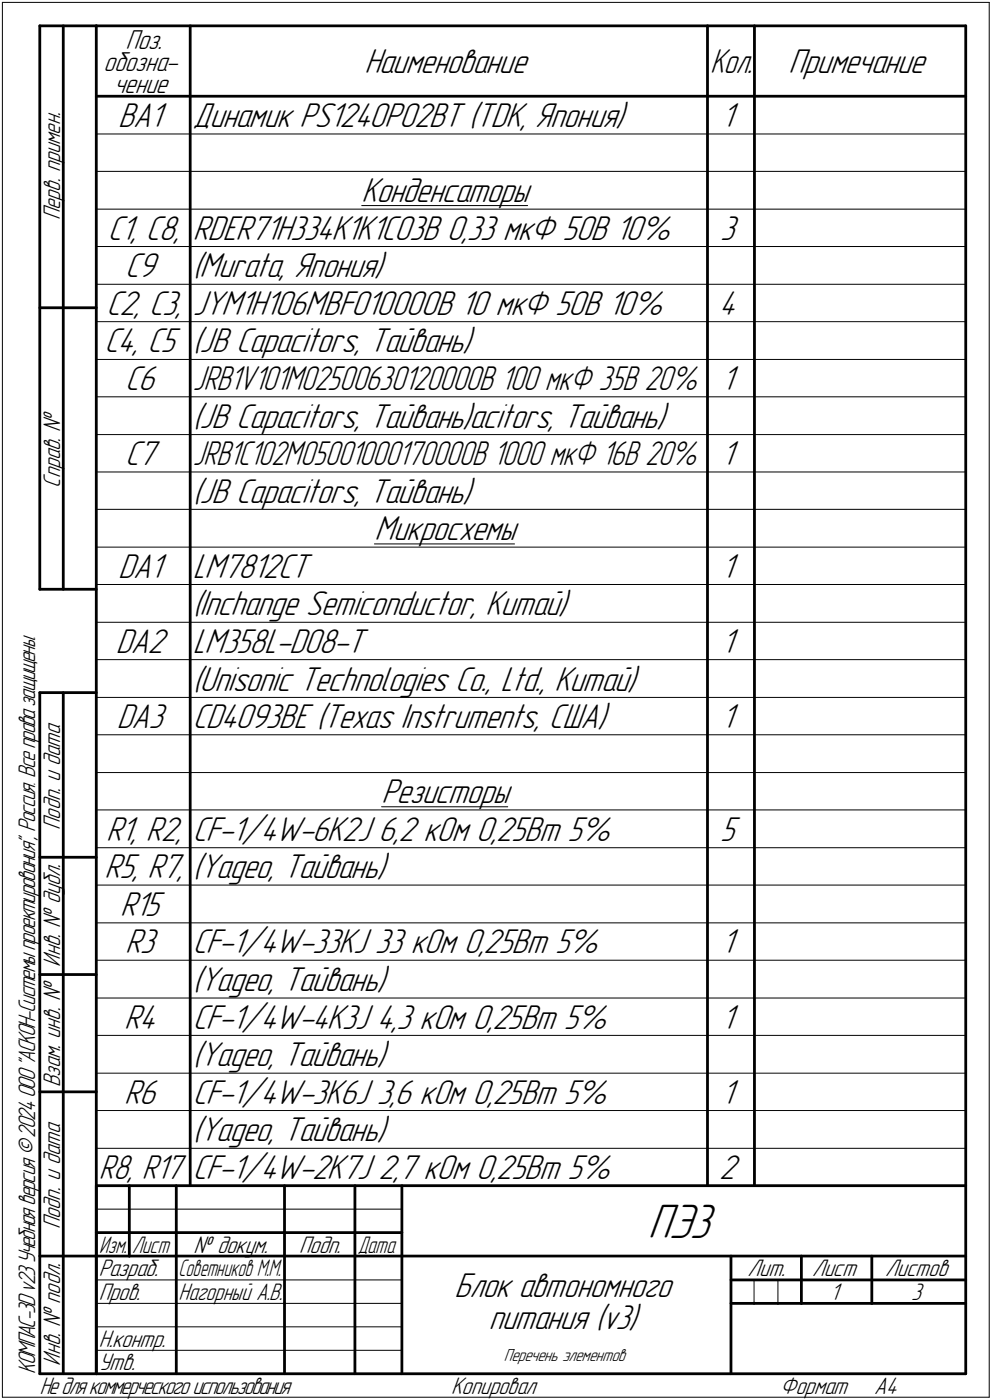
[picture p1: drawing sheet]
<svg xmlns="http://www.w3.org/2000/svg" width="211mm" height="298mm" viewBox="0 0 211 298" stroke-linecap="round" stroke-linejoin="round" font-family="sans-serif">
<defs><g id="words">
<text font-size="10.9" x="137.8" y="263.5">ПЭ3</text>
<g font-size="7.8">
<text x="77.5" y="15.5">Наименование</text>
<text x="167.8" y="15.5">Примечание</text>
<text x="25.2" y="27">BA1</text>
<text x="41" y="27">Динамик PS1240P02BT (TDK, Япония)</text>
<text x="153.5" y="27">1</text>
<text x="76.9" y="43">Конденсаторы</text>
<text x="23" y="51">C1, C8,</text>
<text x="41" y="51">RDER71H334K1K1C03B 0,33 мкФ 50В 10%</text>
<text x="153.2" y="51">3</text>
<text x="26.6" y="59">C9</text>
<text x="41" y="59">(</text>
<text x="42.5" y="59">Murata, Япония)</text>
<text x="22.6" y="67">C2, C3,</text>
<text x="41" y="67">JYM1H106MBF010000B 10 мкФ 50В 10%</text>
<text x="153" y="67">4</text>
<text x="22.2" y="75">C4, C5</text>
<text x="41" y="75">(</text>
<text x="42.5" y="75">JB Capacitors, Тайвань)</text>
<text x="26.6" y="83">C6</text>
<text x="153.5" y="83">1</text>
<text x="41" y="91">(</text>
<text x="42.5" y="91">JB Capacitors, Тайвань)acitors, Тайвань)</text>
<text x="26.6" y="99">C7</text>
<text x="153.5" y="99">1</text>
<text x="41" y="107">(</text>
<text x="42.5" y="107">JB Capacitors, Тайвань)</text>
<text x="79.7" y="115">Микросхемы</text>
<text x="25.2" y="123">DA1</text>
<text x="41" y="123">LM7812CT</text>
<text x="153.5" y="123">1</text>
<text x="41" y="131">(</text>
<text x="42.5" y="131">Inchange Semiconductor, Китай)</text>
<text x="24.6" y="139">DA2</text>
<text x="41" y="139">LM358L-D08-T</text>
<text x="153.5" y="139">1</text>
<text x="41" y="147">(</text>
<text x="42.5" y="147">Unisonic Technologies Co., Ltd., Китай)</text>
<text x="24.8" y="155">DA3</text>
<text x="41" y="155">CD4093BE (Texas Instruments, США)</text>
<text x="153.5" y="155">1</text>
<text x="81.2" y="171">Резисторы</text>
<text x="22.6" y="179">R1, R2,</text>
<text x="41" y="179">CF-1/4W-6K2J 6,2 кОм 0,25Вт 5%</text>
<text x="153.2" y="179">5</text>
<text x="22.2" y="187">R5, R7,</text>
<text x="41" y="187">(</text>
<text x="42.5" y="187">Yageo, Тайвань)</text>
<text x="25.6" y="195">R15</text>
<text x="26.6" y="203">R3</text>
<text x="41" y="203">CF-1/4W-33KJ 33 кОм 0,25Вт 5%</text>
<text x="153.5" y="203">1</text>
<text x="41" y="211">(</text>
<text x="42.5" y="211">Yageo, Тайвань)</text>
<text x="26.4" y="219">R4</text>
<text x="41" y="219">CF-1/4W-4K3J 4,3 кОм 0,25Вт 5%</text>
<text x="153.5" y="219">1</text>
<text x="41" y="227">(</text>
<text x="42.5" y="227">Yageo, Тайвань)</text>
<text x="26.4" y="235">R6</text>
<text x="41" y="235">CF-1/4W-3K6J 3,6 кОм 0,25Вт 5%</text>
<text x="153.5" y="235">1</text>
<text x="41" y="243">(</text>
<text x="42.5" y="243">Yageo, Тайвань)</text>
<text x="41" y="251">CF-1/4W-2K7J 2,7 кОм 0,25Вт 5%</text>
<text x="153" y="251">2</text>
<text x="96.7" y="276.1">Блок автономного</text>
<text x="104" y="283">питания (v3)</text>
</g>
<g font-size="7.7">
<text x="151.1" y="15.5">Кол.</text>
<text x="41" y="83">JRB1V101M02500630120000B 100 мкФ 35В 20%</text>
<text x="41" y="99">JRB1C102M05001000170000B 1000 мкФ 16В 20%</text>
<text x="21" y="251">R8, R17</text>
</g>
<g font-size="6.2">
<text x="26.7" y="10.5">Поз.</text>
<text x="22" y="15.1">обозна-</text>
<text x="24.2" y="19.8">чение</text>
</g>
<g font-size="5.4">
<text x="12.8" y="46.9" transform="rotate(-90 12.8 46.9)">Перв. примен.</text>
<text x="12.8" y="103.8" transform="rotate(-90 12.8 103.8)">Справ. !</text>
<text x="12.8" y="176.7" transform="rotate(-90 12.8 176.7)">Подп. и дата</text>
<text x="12.8" y="205.8" transform="rotate(-90 12.8 205.8)">Инв. ! дубл.</text>
<text x="12.8" y="231.6" transform="rotate(-90 12.8 231.6)">Взам. инв. !</text>
<text x="12.8" y="261.7" transform="rotate(-90 12.8 261.7)">Подп. и дата</text>
<text x="41.2" y="266.8">! докум.</text>
<text x="63.6" y="266.8">Подп.</text>
<text x="21" y="271.8">Разраб.</text>
<text x="159.1" y="271.8">Лит.</text>
<text x="172.8" y="271.8">Лист</text>
<text x="188.3" y="271.8">Листов</text>
<text x="21" y="276.8">Пров.</text>
<text x="38" y="276.8">Нагорный А.В.</text>
<text x="176.6" y="276.8">1</text>
<text x="193.9" y="276.8">3</text>
<text x="21" y="286.8">Н.контр.</text>
<text x="7.5" y="292.5" transform="rotate(-90 7.5 292.5)">КОМПАС-3Dv23Учебнаяверсия©2024ООО&quot;АСКОН-Системыпроектирования&quot;, Россия. Всеправазащищены.</text>
<text x="12.8" y="290.8" transform="rotate(-90 12.8 290.8)">Инв. ! подл.</text>
<text x="21" y="291.8">Утв.</text>
<text x="8.5" y="296.7">Недлякоммерческогоиспользования</text>
<text x="96" y="296.8">Копировал</text>
<text x="166" y="296.8">Формат</text>
<text x="186" y="296.8">A4</text>
</g>
<g font-size="5.3">
<text x="21.1" y="266.8">Изм.</text>
<text x="28.1" y="266.8">Лист</text>
<text x="76.1" y="266.8">Дата</text>
<text x="38" y="271.8">Советников М.М.</text>
</g>
<text font-size="4" x="107.2" y="289.7">Перечень элементов</text>
</g></defs>
<g fill="none" stroke="#000" stroke-width=".21">
<path d="M.5 .5v297zM.5 .5h210zM210.5 .5v297zM20.5 28.5h185zM20.5 36.5h185zM20.5 44.5h185zM20.5 52.5h185zM77 43.8h35.3zM20.5 60.5h185zM20.5 68.5h185zM20.5 76.5h185zM20.5 84.5h185z"/>
<path d="M20.5 92.5h185zM20.5 100.5h185zM20.5 108.5h185zM20.5 116.5h185zM79.7 115.8h29.8zM20.5 124.5h185zM20.5 132.5h185zM20.5 140.5h185zM20.5 148.5h185zM20.5 156.5h185zM20.5 164.5h185zM20.5 172.5h185z"/>
<path d="M81.2 171.8h26.8zM20.5 180.5h185zM20.5 188.5h185zM20.5 196.5h185zM20.5 204.5h185zM20.5 212.5h185zM20.5 220.5h185zM20.5 228.5h185zM20.5 236.5h185zM20.5 257.5h65zM20.5 244.5h185zM20.5 272.5h17z"/>
<path d="M20.5 277.5h17zM37.5 272.5h23zM37.5 277.5h23zM60.5 272.5h15zM60.5 277.5h15zM75.5 272.5h10zM75.5 277.5h10zM160.4 272.5v5zM165.5 272.5v5zM.5 297.5h210zM20.5 282.5h65zM20.5 287.5h65z"/>
</g>
<g fill="none" stroke="#000" stroke-width=".59">
<path d="M8.5 5.5v120zM8.5 5.5h12zM13.5 5.5v120zM20.5 5.5v287zM20.5 5.5h185zM40.5 5.5v247zM150.5 5.5v247zM160.5 5.5v247zM205.5 5.5v287zM20.5 20.5h185zM8.5 65.5h12zM8.5 125.5h12z"/>
<path d="M8.5 147.5v145zM8.5 147.5h12zM13.5 147.5v145zM8.5 182.5h12zM8.5 207.5h12zM8.5 232.5h12zM20.5 252.5h185zM20.5 252.5v40zM27.5 252.5v15zM37.5 252.5v25zM60.5 252.5v25zM75.5 252.5v25z"/>
<path d="M85.5 252.5v40zM8.5 267.5h12zM20.5 262.5h7zM20.5 267.5h7zM27.5 262.5h10zM27.5 267.5h10zM37.5 277.5v15zM37.5 262.5h23zM37.5 267.5h23zM60.5 277.5v15zM60.5 262.5h15zM60.5 267.5h15z"/>
<path d="M75.5 277.5v15zM75.5 262.5h10zM75.5 267.5h10zM85.5 267.5h120zM155.5 267.5v25zM155.5 272.5h15zM155.5 277.5h4.9zM160.4 277.5h5.1zM165.5 277.5h5zM170.5 267.5v10zM170.5 272.5h35zM170.5 277.5h15z"/>
<path d="M185.5 267.5v10zM185.5 277.5h20zM8.5 292.5h12zM20.5 292.5h185z"/>
</g>
<use href="#words"/>
</svg>
